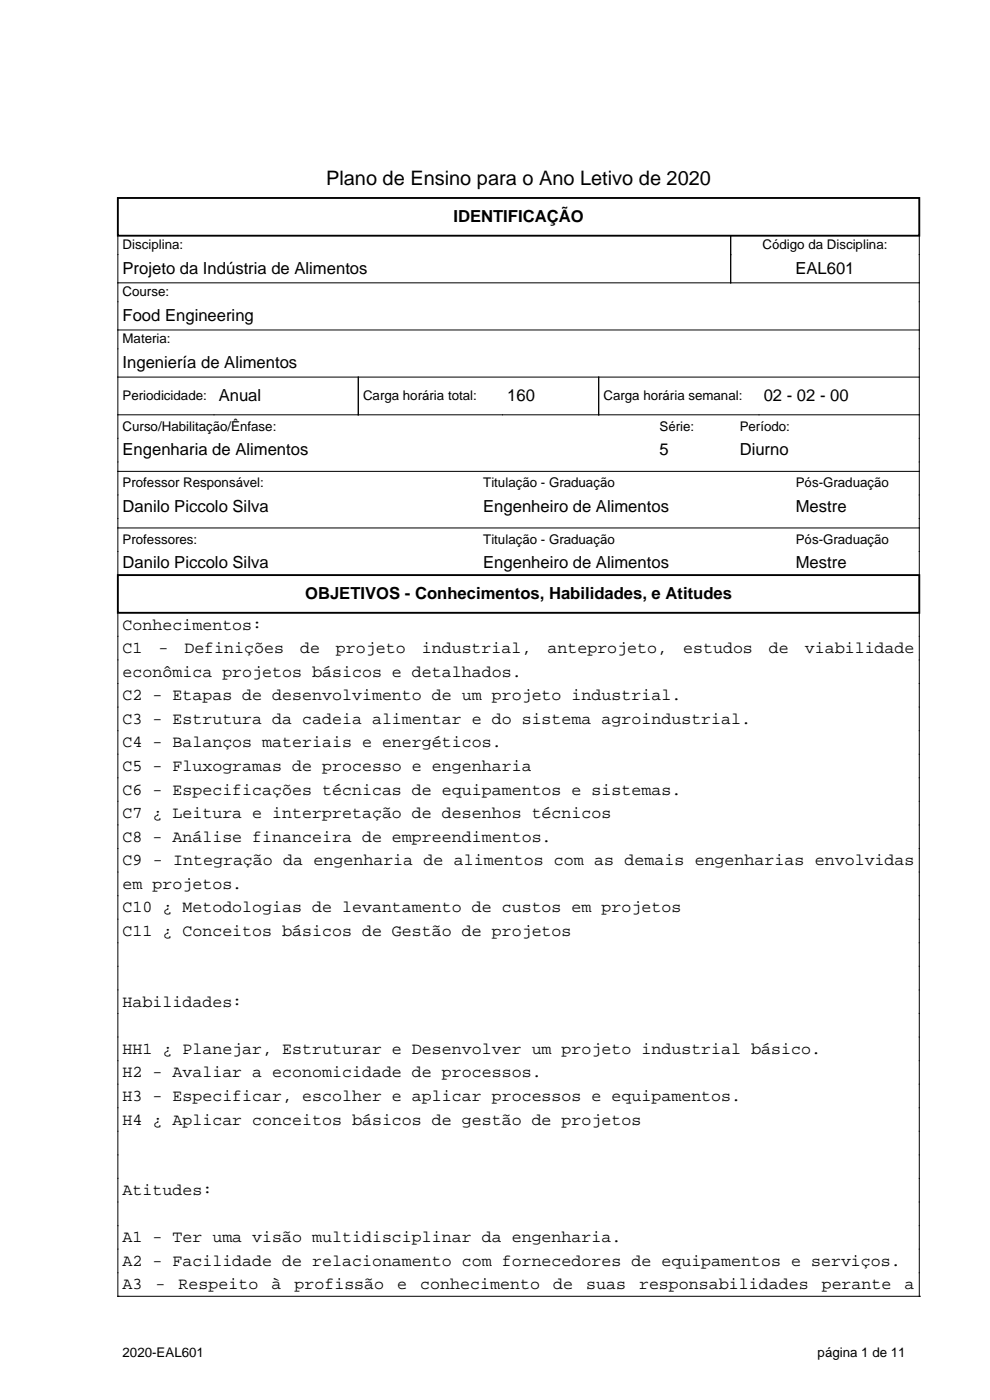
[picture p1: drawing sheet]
<svg xmlns="http://www.w3.org/2000/svg" width="210mm" height="297mm" viewBox="0 0 210 297" stroke-linecap="round" stroke-linejoin="round" font-family="sans-serif">
<defs><g id="words">
<text font-size="4.2" x="69.2" y="39.3">Plano de Ensino para o Ano Letivo de 2020</text>
<g font-size="3.5">
<text x="96.2" y="47.1">IDENTIFICAÇÃO</text>
<text x="26" y="58.1">Projeto da Indústria de Alimentos</text>
<text x="168.7" y="58.1">EAL601</text>
<text x="26" y="68.1">Food Engineering</text>
<text x="26" y="78.1">Ingeniería de Alimentos</text>
<text x="46.4" y="85.1">Anual</text>
<text x="107.6" y="85.1">160</text>
<text x="162" y="85.1">02 - 02 - 00</text>
<text x="26" y="96.6">Engenharia de Alimentos</text>
<text x="139.9" y="96.6">5</text>
<text x="156.9" y="96.6">Diurno</text>
<text x="26" y="108.6">Danilo Piccolo Silva</text>
<text x="102.5" y="108.6">Engenheiro de Alimentos</text>
<text x="168.8" y="108.6">Mestre</text>
<text x="26" y="120.6">Danilo Piccolo Silva</text>
<text x="102.5" y="120.6">Engenheiro de Alimentos</text>
<text x="168.8" y="120.6">Mestre</text>
<text x="64.7" y="127.1">OBJETIVOS - Conhecimentos, Habilidades, e Atitudes</text>
<text x="26" y="133.6">Conhecimentos:</text>
<text x="26" y="138.6">C1</text>
<text x="26" y="143.6">econômica projetos básicos e detalhados.</text>
<text x="33.6" y="138.6">-</text>
<text x="39.1" y="138.6">Definições</text>
<text x="63.7" y="138.6">de</text>
<text x="71.3" y="138.6">projeto</text>
<text x="89.5" y="138.6">industrial,</text>
<text x="116.1" y="138.6">anteprojeto,</text>
<text x="144.9" y="138.6">estudos</text>
<text x="163.1" y="138.6">de</text>
<text x="170.7" y="138.6">viabilidade</text>
<text x="26" y="148.6">C2 - Etapas de desenvolvimento de um projeto industrial.</text>
<text x="26" y="153.6">C3 - Estrutura da cadeia alimentar e do sistema agroindustrial.</text>
<text x="26" y="158.6">C4 - Balanços materiais e energéticos.</text>
<text x="26" y="163.6">C5 - Fluxogramas de processo e engenharia</text>
<text x="26" y="168.6">C6 - Especificações técnicas de equipamentos e sistemas.</text>
<text x="26" y="173.6">C7 ¿ Leitura e interpretação de desenhos técnicos</text>
<text x="26" y="178.6">C8 - Análise financeira de empreendimentos.</text>
<text x="26" y="183.6">C9 - Integração da engenharia de alimentos com as demais engenharias envolvidas</text>
<text x="26" y="188.6">em projetos.</text>
<text x="26" y="193.6">C10 ¿ Metodologias de levantamento de custos em projetos</text>
<text x="26" y="198.6">C11 ¿ Conceitos básicos de Gestão de projetos</text>
<text x="26" y="213.6">Habilidades:</text>
<text x="26" y="223.6">HH1 ¿ Planejar, Estruturar e Desenvolver um projeto industrial básico.</text>
<text x="26" y="228.6">H2 - Avaliar a economicidade de processos.</text>
<text x="26" y="233.6">H3 - Especificar, escolher e aplicar processos e equipamentos.</text>
<text x="26" y="238.6">H4 ¿ Aplicar conceitos básicos de gestão de projetos</text>
<text x="26" y="253.6">Atitudes:</text>
<text x="26" y="263.6">A1 - Ter uma visão multidisciplinar da engenharia.</text>
<text x="26" y="268.6">A2 - Facilidade de relacionamento com fornecedores de equipamentos e serviços.</text>
<text x="26" y="273.6">A3</text>
<text x="33" y="273.6">-</text>
<text x="37.9" y="273.6">Respeito</text>
<text x="57.6" y="273.6">à</text>
<text x="62.5" y="273.6">profissão</text>
<text x="84.3" y="273.6">e</text>
<text x="89.2" y="273.6">conhecimento</text>
<text x="117.3" y="273.6">de</text>
<text x="124.3" y="273.6">suas</text>
<text x="135.6" y="273.6">responsabilidades</text>
<text x="174.3" y="273.6">perante</text>
<text x="191.9" y="273.6">a</text>
</g>
<g font-size="2.8">
<text x="26" y="52.8">Disciplina:</text>
<text x="161.7" y="52.8">Código da Disciplina:</text>
<text x="26" y="62.8">Course:</text>
<text x="26" y="72.8">Materia:</text>
<text x="26" y="84.8">Periodicidade:</text>
<text x="77" y="84.8">Carga horária total:</text>
<text x="128" y="84.8">Carga horária semanal:</text>
<text x="26" y="91.3">Curso/Habilitação/Ênfase:</text>
<text x="139.9" y="91.3">Série:</text>
<text x="156.9" y="91.3">Período:</text>
<text x="26" y="103.3">Professor Responsável:</text>
<text x="102.5" y="103.3">Titulação - Graduação</text>
<text x="168.8" y="103.3">Pós-Graduação</text>
<text x="26" y="115.3">Professores:</text>
<text x="102.5" y="115.3">Titulação - Graduação</text>
<text x="168.8" y="115.3">Pós-Graduação</text>
<text x="26" y="287.8">2020-EAL601</text>
<text x="173.4" y="287.8">página 1 de 11</text>
</g>
</g></defs>
<path d="M25 42h170v8h-170zM25 122h170v8h-170z" fill="none" stroke="#000" stroke-width=".4"/>
<g fill="none" stroke="#000" stroke-width=".21">
<path d="M25 50v72M155 50v10M195 50v72M25 60h170M25 70h170M25 80h170M76 80v8M127 80v8M25 88h170M25 100h170M25 112h170M25 130v145"/>
<path d="M195 130v145M25 275h.1M25 275h170M195 275h.1"/>
</g>
<use href="#words"/>
</svg>
